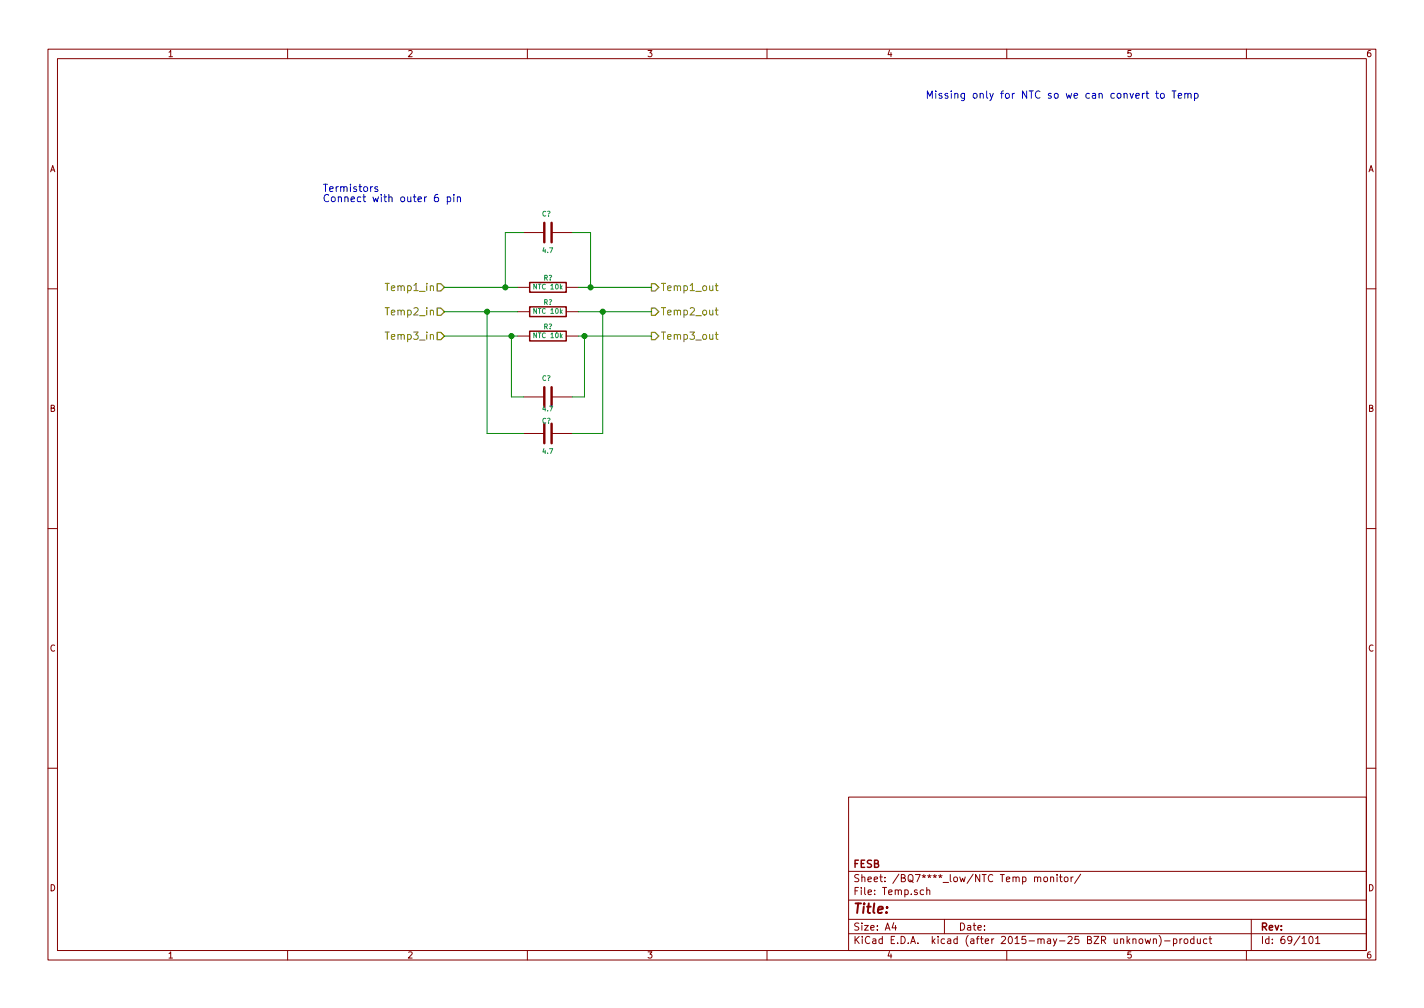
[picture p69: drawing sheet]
<svg xmlns="http://www.w3.org/2000/svg" width="297mm" height="210mm" viewBox="0 0 297 210" stroke-linecap="round" stroke-linejoin="round" font-family="sans-serif">
<defs><g id="words">
<text font-size="2.8" fill="#840000" x="178" y="190.5">Title:</text>
<g font-size="2.1" fill="#0000c2">
<text x="201.1" y="20.6">Missing only for NTC so we can convert to Temp</text>
<text x="67.3" y="40">Termistors</text>
<text x="67.3" y="42.2">Connect with outer 6 pin</text>
</g>
<g font-size="2.1" fill="#848400">
<text x="80.9" y="60.7">Temp1_in</text>
<text x="80.9" y="65.8">Temp2_in</text>
<text x="137.8" y="60.7">Temp1_out</text>
<text x="137.8" y="65.8">Temp2_out</text>
<text x="80.9" y="70.9">Temp3_in</text>
<text x="137.8" y="70.9">Temp3_out</text>
</g>
<g font-size="2.1" fill="#840000">
<text x="178" y="184">Sheet: /BQ7****_low/NTC Temp monitor/</text>
<text x="178" y="181">FESB</text>
<text x="178" y="186.7">File: Temp.sch</text>
<text x="178" y="196.9">KiCad E.D.A. kicad (after 2015-may-25 BZR unknown)-product</text>
<text x="178" y="194.1">Size: A4</text>
<text x="200" y="194.1">Date:</text>
<text x="263" y="194.1">Rev:</text>
<text x="263" y="196.9">Id: 69/101</text>
</g>
<g font-size="1.8" fill="#840000">
<text x="35" y="11.9">1</text>
<text x="85" y="11.9">2</text>
<text x="135" y="11.9">3</text>
<text x="185" y="11.9">4</text>
<text x="235" y="11.9">5</text>
<text x="285" y="11.9">6</text>
<text x="10.4" y="35.9">A</text>
<text x="285.4" y="35.9">A</text>
<text x="10.4" y="85.9">B</text>
<text x="285.4" y="85.9">B</text>
<text x="10.4" y="135.9">C</text>
<text x="285.4" y="135.9">C</text>
<text x="10.4" y="185.9">D</text>
<text x="285.4" y="185.9">D</text>
<text x="35" y="199.9">1</text>
<text x="85" y="199.9">2</text>
<text x="135" y="199.9">3</text>
<text x="185" y="199.9">4</text>
<text x="235" y="199.9">5</text>
<text x="285" y="199.9">6</text>
</g>
<g font-size="1.4" fill="#008484">
<text x="113" y="45.1">C?</text>
<text x="113.3" y="52.8">4.7</text>
<text x="113.4" y="58.5">R?</text>
<text x="111.5" y="60.3">NTC 10k</text>
<text x="111.5" y="65.4">NTC 10k</text>
<text x="113.4" y="63.6">R?</text>
<text x="111.5" y="70.5">NTC 10k</text>
<text x="113.4" y="68.7">R?</text>
<text x="113" y="79.4">C?</text>
<text x="113" y="88.3">C?</text>
<text x="113.3" y="85.8">4.7</text>
<text x="113.3" y="94.7">4.7</text>
</g>
</g></defs>
<g fill="none" stroke="#840000" stroke-width=".21">
<path d="M10 10.3h277v189.9h-277zM12 12.2h273v186.1h-273zM60 10.3v1.9M110 10.3v1.9M160 10.3v1.9M210 10.3v1.9M260 10.3v1.9M107.9 59.9h2.6M109.2 48.5h4.3M115.1 48.5h4.3M118.1 59.9h2.5M10 60.2h2"/>
<path d="M107.9 65h2.6M107.9 70.1h2.6M118.1 65h2.5M118.1 70.1h2.5M285 60.2h2M109.2 82.8h4.3M109.2 90.4h4.3M115.1 82.8h4.3M115.1 90.4h4.3M10 110.3h2M285 110.3h2M10 160.2h2"/>
<path d="M177 166.3h108v32h-108zM285 160.2h2M60 198.3v1.9M110 198.3v1.9M160 198.3v1.9M177 194.8h108M177 191.8h108M177 187.8h108M177 181.8h108M186.4 192.5l-.3 1h.9M186.8 193v1M192.7 185.7l-.5-.1-.3 .3 .1 .6 .2 .1 .5-.1"/>
<path d="M193.3 185.7l.2-.1 .4 .1 .1 .9M193.3 185.1v1.5M197 191.8v3M210 198.3v1.9M216.4 183.1l.3-.2 .3 .1 .1 .9M217.8 183.1l.2-.2 .4 .2 .1 .5-.1 .2-.4 .1-.2-.1zM219.2 183.1l.2-.2 .3 .1 .1 .9M219.2 182.9v1M220.5 182.4v.2M220.5 182.9v1M221 182.9h.6M221.2 182.4v1.3l.4 .2"/>
<path d="M222.1 183.1l.2-.2 .4 .2 .1 .5-.1 .2-.4 .1-.2-.1zM223.4 182.9v1M223.9 182.9l-.5 .3M225.4 182.3l-1.2 2M237.7 196l.2-.2 .4 .2 .1 .5-.1 .2-.4 .1-.2-.1zM238.9 195.8l.3 1 .2-.7 .3 .7 .3-1M240.6 196l.2-.2 .4 .1v.9M240.6 195.8v1M241.8 195.1a1.71 1.71 0 0 1 0 2.3M242.9 196.3h1.2M244.8 195.9l.4-.1 .3 .3-.1 .6h-.6M244.8 195.8v1.5"/>
<path d="M246.1 195.8v1M246.6 195.8l-.5 .3M247.1 196l.2-.2 .4 .2 .1 .5-.2 .2-.3 .1-.2-.1zM249 195.9l-.4-.1-.3 .3 .1 .6 .2 .1 .4-.1M249 195.3v1.5M249.8 195.8v.9l.4 .1 .2-.1M250.4 195.8v1M251.7 195.9l-.4-.1-.3 .3 .1 .6 .2 .1 .4-.1M252.2 195.8h.6M252.4 195.3v1.3l.4 .2M260 198.3v1.9M261 191.8v6.5"/>
<path d="M273.2 195.5l.2-.2a.8 .8 0 0 1 .5 .8 .8 .8 0 0 1-.5 .7l-.4-.5zM274.4 195.8l.5-.5v1.5M274.4 196.8h.9"/>
</g>
<path d="M110.5 58.9h7.6v2.1h-7.6zM110.5 64h7.6v2h-7.6zM110.5 69.1h7.6v2h-7.6z" fill="none" stroke="#840000" stroke-width=".3"/>
<path d="M91.2 59.2h.7l.8 .7-.8 .8h-.7zM135.9 59.2h.8l.7 .7-.7 .8h-.8zM91.2 64.3h.7l.8 .7-.8 .8h-.7zM91.2 69.3h.7l.8 .8-.8 .8h-.7zM135.9 64.3h.8l.7 .7-.7 .8h-.8zM135.9 69.3h.8l.7 .8-.7 .8h-.8z" fill="none" stroke="#848400" stroke-width=".25"/>
<path d="M149.2 59.6h.6M149.4 59.1v1.3l.4 .2M149.2 64.7h.6M149.2 69.8h.6M149.4 64.2v1.3l.4 .2M149.4 69.3v1.3l.4 .2" fill="none" stroke="#848400" stroke-width=".21"/>
<g fill="none" stroke="#0000c2" stroke-width=".21">
<path d="M195.2 19v.1M195.2 19.5v1M196.4 19.6l-.3-.1-.2 .2v.2l.5 .2v.3h-.5M197.7 19.6l-.4-.1-.2 .2 .1 .2 .5 .2v.3h-.6M198.4 19v.1M198.4 19.5v1M199.2 19.6a.36 .36 0 0 1 .6 .1v.8M199.2 19.5v1M201.2 19.6l-.4-.1-.3 .3 .1 .6h.6M247.1 19.6h.1a.36 .36 0 0 1 .6 .1v.8M247.8 19.7a.35 .35 0 0 1 .3-.2 .35 .35 0 0 1 .4 .2v.8M249.2 19.6l.4-.1 .3 .3-.1 .6h-.6"/>
<path d="M249.2 19.5v1.5M78.8 39l-.4-.1-.2 .3 .1 .2 .5 .1v.4h-.6M193.4 20.5v-1.5l.6 1.1 .5-1.1v1.5M91.3 40.6h-.4a.99 .99 0 0 0 0 1.5l.5-.2 .1-.5-.3-.3h-.3l-.3 .3M93.3 41.1h.4l.3 .3-.1 .6h-.6M93.3 41.1v1.5M94.7 40.6v.1M94.7 41.1v1M95.4 41.2l.1-.1a.36 .36 0 0 1 .6 .2v.8M95.4 41.1v1"/>
</g>
<path d="M113.5 46.5v4M115.1 46.5v4M113.5 80.8v4M113.5 88.4v4.1M115.1 80.8v4M115.1 88.4v4.1" fill="none" stroke="#840000" stroke-width=".51"/>
<path d="M92.7 59.9h15.2M109.2 48.5h-3.8v11.4M119.4 48.5h3.8v11.4M120.6 59.9h15.3M92.7 65h15.2M92.7 70.1h15.2M101.6 65v25.4h7.6M106.7 70.1v12.7h2.5M120.6 65h15.3M120.6 70.1h15.3M121.9 70.1v12.7h-2.5M125.7 65v25.4h-6.3" fill="none" stroke="#008400" stroke-width=".21"/>
<g fill="#008400" stroke="#008400" stroke-width=".25">
<circle cx="106.7" cy="70.1" r=".51"/>
<circle cx="121.9" cy="70.1" r=".51"/>
<circle cx="101.6" cy="65" r=".51"/>
<circle cx="125.7" cy="65" r=".51"/>
<circle cx="105.4" cy="59.9" r=".51"/>
<circle cx="123.2" cy="59.9" r=".51"/>
</g>
<use href="#words"/>
</svg>
